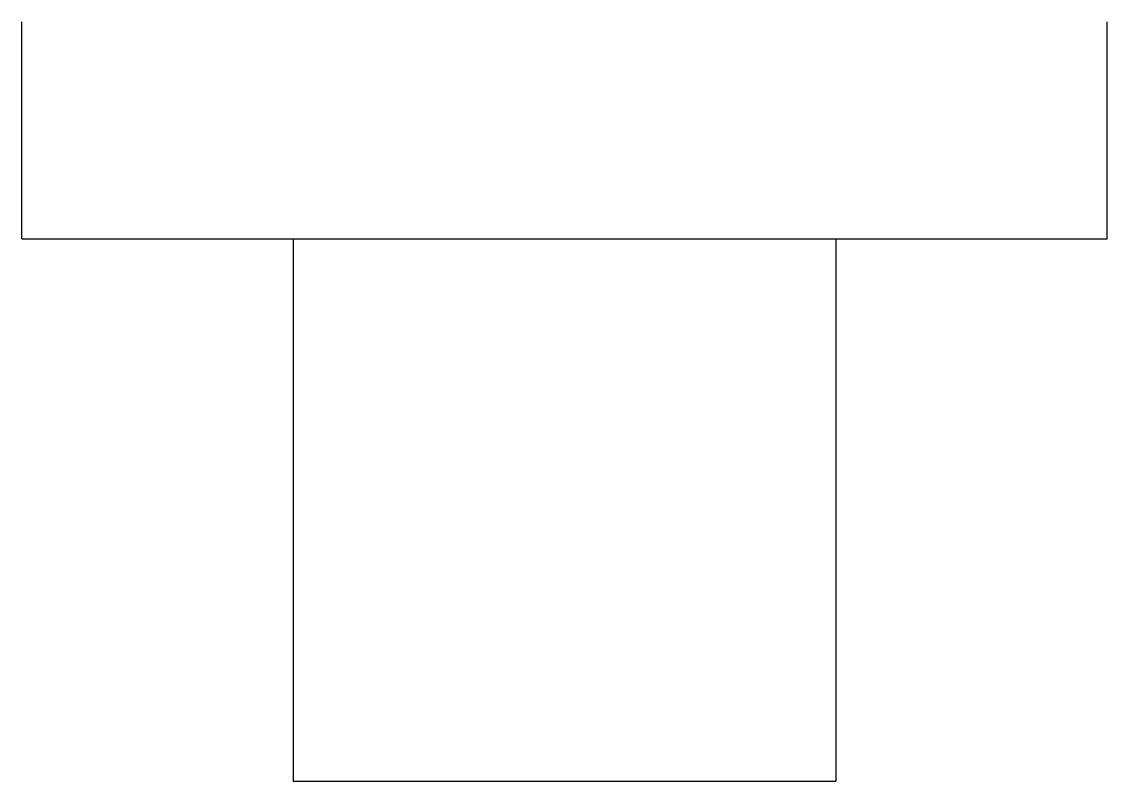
# Model space of a CAD drawing. Extents: x 69.0303 to 69.0803, y 424.3155 to 424.3505.
import ezdxf

# ---------------------------------------------------------------- set-up
doc = ezdxf.new("R2010")
doc.units = 0
doc.header["$MEASUREMENT"] = 0
doc.layers.add('LBA', color=1, linetype='CONTINUOUS')

msp = doc.modelspace()

# ---------------------------------------------------------------- linework, layer by layer
at = {"layer": 'LBA'}
for p, q in [((69.030275, 424.340544), (69.030275, 424.350544)), ((69.080275, 424.340544), (69.080275, 424.350544)), ((69.030275, 424.340544), (69.080275, 424.340544)), ((69.042775, 424.340544), (69.042775, 424.315544)), ((69.067775, 424.340544), (69.067775, 424.315544)), ((69.042775, 424.315544), (69.067775, 424.315544))]:
    msp.add_line(p, q, dxfattribs=at)

doc.saveas('drawing.dxf')
